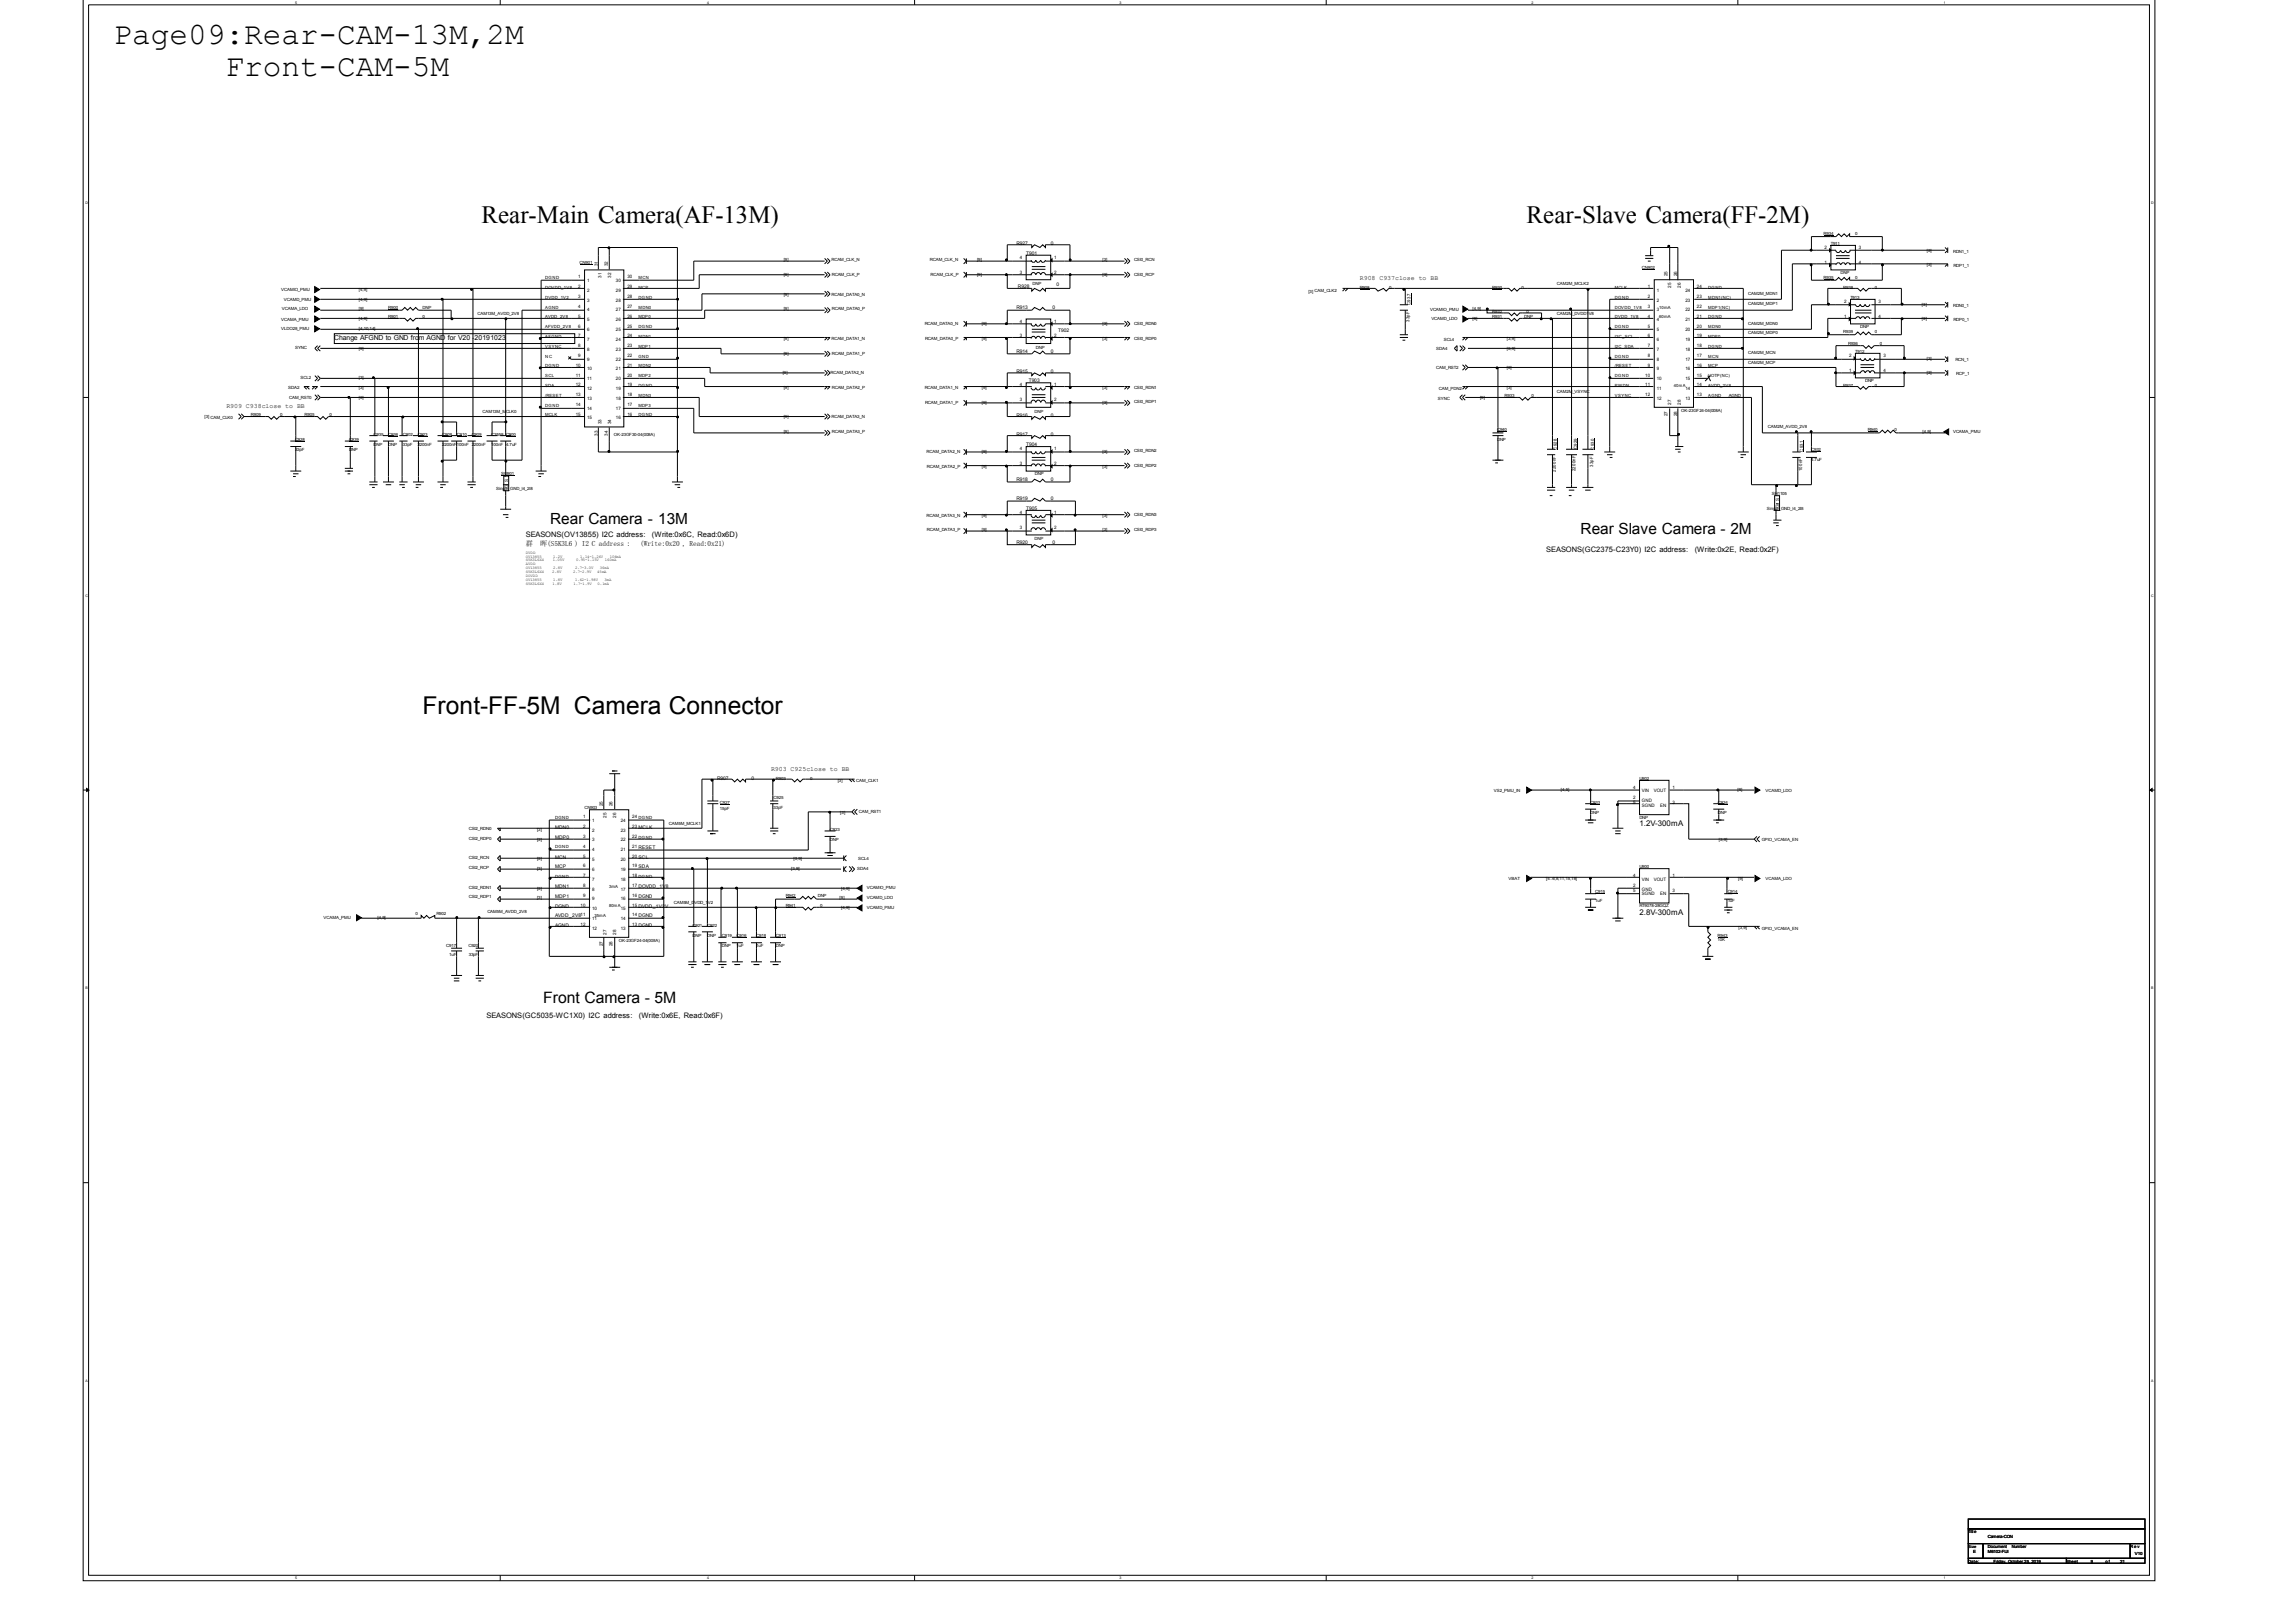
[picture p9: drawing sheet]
<svg xmlns="http://www.w3.org/2000/svg" width="297mm" height="210mm" viewBox="0 0 297 210" stroke-linecap="round" stroke-linejoin="round" font-family="sans-serif">
<defs><g id="words">
<g font-size="4">
<text x="14.7" y="5.8">Page09:Rear-CAM-13M,2M</text>
<text x="29.2" y="9.8">Front-CAM-5M</text>
</g>
<g font-size="3.2">
<text x="62.3" y="28.9">Rear-Main Camera(AF-13M)</text>
<text x="197.6" y="28.9">Rear-Slave Camera(FF-2M)</text>
<text x="54.7" y="92.4">Front-FF-5M Camera Connector</text>
</g>
<g font-size="2">
<text x="71.2" y="67.9">Rear Camera - 13M</text>
<text x="204.5" y="69.1">Rear Slave Camera - 2M</text>
<text x="70.3" y="129.8">Front Camera - 5M</text>
</g>
<g font-size="1">
<text x="68" y="69.5">SEASONS(OV13855) I2C address:</text>
<text x="84.4" y="69.5">(Write:0x6C, Read:0x6D)</text>
<text x="200.1" y="71.4">SEASONS(GC2375-C23Y0) I2C address:</text>
<text x="219.3" y="71.4">(Write:0x2E, Read:0x2F)</text>
<text x="212.2" y="106.9">1.2V-300mA</text>
<text x="212.2" y="118.4">2.8V-300mA</text>
<text x="62.9" y="131.7">SEASONS(GC5035-WC1X0) I2C address:</text>
<text x="82.7" y="131.7">(Write:0x6E, Read:0x6F)</text>
</g>
<g font-size=".9">
<text x="43.3" y="44">Change AFGND to GND from AGND for V20 -20191023</text>
<text x="68" y="70.7">群</text>
<text x="69.9" y="70.7">晖(S5K3L6 ) I2 C address :</text>
<text x="82.8" y="70.7">(Write:0x20 , Read:0x21)</text>
</g>
<g font-size=".8">
<text x="176" y="36.3">R908 C937close to BB</text>
<text x="29.3" y="52.8">R909 C938close to BB</text>
<text x="99.8" y="99.8">R903 C925close to BB</text>
</g>
<g font-size=".6">
<text x="75" y="34.2">CN901</text>
<text x="77.4" y="34.5" transform="rotate(-90 77.4 34.5)">31</text>
<text x="77.8" y="35.9" transform="rotate(-90 77.8 35.9)">31</text>
<text x="78.6" y="34.5" transform="rotate(-90 78.6 34.5)">32</text>
<text x="79.1" y="35.9" transform="rotate(-90 79.1 35.9)">32</text>
<text x="101.4" y="33.8">[9]</text>
<text x="101.4" y="35.7">[9]</text>
<text x="107.6" y="33.8">RCAM_CLK_N</text>
<text x="107.6" y="35.7">RCAM_CLK_P</text>
<text x="120.3" y="33.8">RCAM_CLK_N</text>
<text x="120.4" y="35.7">RCAM_CLK_P</text>
<text x="126.4" y="35.7">[9]</text>
<text x="126.4" y="33.8">[9]</text>
<text x="131.5" y="31.7">R927</text>
<text x="132" y="35.4">3</text>
<text x="132" y="33.5">4</text>
<text x="132.8" y="33">T901</text>
<text x="136" y="31.7">0</text>
<text x="136.4" y="33.5">1</text>
<text x="136.4" y="35.4">2</text>
<text x="142.7" y="33.8">[3]</text>
<text x="142.7" y="35.7">[3]</text>
<text x="146.8" y="33.8">CSI0_RCN</text>
<text x="146.8" y="35.7">CSI0_RCP</text>
<text x="212.5" y="34.8">CN902</text>
<text x="215.8" y="35.7" transform="rotate(-90 215.8 35.7)">25</text>
<text x="217.1" y="35.7" transform="rotate(-90 217.1 35.7)">26</text>
<text x="236" y="30.4">R934</text>
<text x="236.1" y="34.1">1</text>
<text x="236.1" y="32.2">2</text>
<text x="236.9" y="31.7">T911</text>
<text x="238.2" y="35.5">DNP</text>
<text x="240.1" y="30.4">0</text>
<text x="240.6" y="32.2">3</text>
<text x="240.6" y="34.1">4</text>
<text x="249.4" y="32.6">[3]</text>
<text x="249.4" y="34.5">[3]</text>
<text x="252.7" y="32.7">RDN1_1</text>
<text x="252.8" y="34.6">RDP1_1</text>
<text x="36.4" y="41.5">VCAMA_PMU</text>
<text x="36.4" y="37.6">VCAMIO_PMU</text>
<text x="36.5" y="40.1">VCAMA_LDO</text>
<text x="36.7" y="38.9">VCAMD_PMU</text>
<text x="46.4" y="41.4">[4,9]</text>
<text x="46.4" y="37.6">[4,9]</text>
<text x="46.4" y="38.9">[4,9]</text>
<text x="46.4" y="40.2">[9]</text>
<text x="50.2" y="39.9">R900</text>
<text x="50.2" y="41.2">R901</text>
<text x="54.7" y="39.9">DNP</text>
<text x="54.7" y="41.2">0</text>
<text x="61.8" y="40.7">CAM13M_AVDD_2V8</text>
<text x="70.6" y="41.2">AVDD_2V8</text>
<text x="70.6" y="37.4">DOVDD_1V8</text>
<text x="70.6" y="38.7">DVDD_1V2</text>
<text x="70.6" y="36.1">DGND</text>
<text x="70.6" y="39.9">AGND</text>
<text x="74.8" y="36">1</text>
<text x="74.8" y="37.3">2</text>
<text x="74.8" y="38.6">3</text>
<text x="74.8" y="39.8">4</text>
<text x="74.8" y="41.1">5</text>
<text x="76" y="36.5">1</text>
<text x="76" y="37.8">2</text>
<text x="76" y="39">3</text>
<text x="76" y="40.3">4</text>
<text x="76" y="41.6">5</text>
<text x="79.7" y="41.6">26</text>
<text x="79.7" y="40.3">27</text>
<text x="79.7" y="39">28</text>
<text x="79.7" y="37.8">29</text>
<text x="79.7" y="36.5">30</text>
<text x="81.2" y="41.1">26</text>
<text x="81.2" y="39.8">27</text>
<text x="81.2" y="38.6">28</text>
<text x="81.2" y="37.3">29</text>
<text x="81.2" y="36">30</text>
<text x="82.6" y="38.7">DGND</text>
<text x="82.6" y="37.4">MCP</text>
<text x="82.6" y="36.1">MCN</text>
<text x="82.6" y="41.2">MDP0</text>
<text x="82.6" y="39.9">MDN0</text>
<text x="101.4" y="38.3">[9]</text>
<text x="101.4" y="40.2">[9]</text>
<text x="107.6" y="38.3">RCAM_DATA0_N</text>
<text x="107.6" y="40.2">RCAM_DATA0_P</text>
<text x="131.5" y="40">R913</text>
<text x="131.7" y="37.3">R928</text>
<text x="132" y="41.7">4</text>
<text x="133.6" y="36.9">DNP</text>
<text x="136.2" y="40">0</text>
<text x="136.4" y="41.7">1</text>
<text x="136.7" y="37">0</text>
<text x="169.3" y="38">[3]</text>
<text x="170.1" y="37.7">CAM_CLK2</text>
<text x="176" y="37.4">R908</text>
<text x="179.8" y="37.4">0</text>
<text x="182.4" y="41.7" transform="rotate(-90 182.4 41.7)">33pF</text>
<text x="182.5" y="39.5" transform="rotate(-90 182.5 39.5)">C937</text>
<text x="185.1" y="40.3">VCAMIO_PMU</text>
<text x="185.2" y="41.4">VCAMD_LDO</text>
<text x="190.6" y="41.4">[9]</text>
<text x="190.6" y="40.2">[4,9]</text>
<text x="193.1" y="40.6">R932</text>
<text x="193.1" y="41.2">R931</text>
<text x="193.1" y="37.4">R930</text>
<text x="196.9" y="37.4">0</text>
<text x="197.3" y="41.2">DNP</text>
<text x="197.6" y="40.6">0</text>
<text x="201.5" y="36.9">CAM2M_MCLK2</text>
<text x="201.5" y="40.7">CAM2M_DVDD1V8</text>
<text x="209" y="38.7">DGND</text>
<text x="209" y="39.9">DOVDD_1V8</text>
<text x="209" y="41.2">DVDD_1V8</text>
<text x="209" y="37.4">MCLK</text>
<text x="213.3" y="37.3">1</text>
<text x="213.3" y="38.6">2</text>
<text x="213.3" y="39.8">3</text>
<text x="213.3" y="41.1">4</text>
<text x="214.4" y="37.8">1</text>
<text x="214.4" y="39">2</text>
<text x="214.4" y="40.3">3</text>
<text x="214.4" y="41.6">4</text>
<text x="214.7" y="39.9">10mA</text>
<text x="214.7" y="41.2">60mA</text>
<text x="216.3" y="37.2" transform="rotate(-90 216.3 37.2)">25</text>
<text x="217.5" y="37.2" transform="rotate(-90 217.5 37.2)">26</text>
<text x="218.1" y="41.6">21</text>
<text x="218.1" y="40.3">22</text>
<text x="218.1" y="39">23</text>
<text x="218.1" y="37.8">24</text>
<text x="219.6" y="41.1">21</text>
<text x="219.6" y="39.8">22</text>
<text x="219.6" y="38.6">23</text>
<text x="219.6" y="37.3">24</text>
<text x="221.1" y="37.4">DGND</text>
<text x="221.1" y="41.2">DGND</text>
<text x="221.1" y="38.7">MDN1(NC)</text>
<text x="221.1" y="39.9">MDP1(NC)</text>
<text x="226.3" y="39.5">CAM2M_MDP1</text>
<text x="226.3" y="38.2">CAM2M_MDN1</text>
<text x="226.3" y="42">CAM2M_MDN0</text>
<text x="236" y="36.1">R935</text>
<text x="238.5" y="37.4">R938</text>
<text x="238.7" y="41.1">1</text>
<text x="238.7" y="39.2">2</text>
<text x="239.5" y="38.7">T913</text>
<text x="240.1" y="36.1">0</text>
<text x="242.6" y="37.4">0</text>
<text x="243.1" y="39.2">3</text>
<text x="243.1" y="41.1">4</text>
<text x="248.7" y="41.4">[3]</text>
<text x="248.7" y="39.5">[3]</text>
<text x="252.7" y="39.7">RDN0_1</text>
<text x="252.8" y="41.6">RDP0_1</text>
<text x="36.4" y="42.7">VLDO28_PMU</text>
<text x="38.2" y="45.1">SYNC</text>
<text x="46.4" y="45.3">[9]</text>
<text x="46.4" y="42.7">[4,10,14]</text>
<text x="70.6" y="47.5">DGND</text>
<text x="70.6" y="45">VSYNC</text>
<text x="70.6" y="42.5">AFVDD_2V8</text>
<text x="70.6" y="43.7">AFGND</text>
<text x="70.6" y="46.3">N C</text>
<text x="74.5" y="47.5">10</text>
<text x="74.8" y="44.9">8</text>
<text x="74.8" y="43.6">7</text>
<text x="74.8" y="46.2">9</text>
<text x="74.8" y="42.4">6</text>
<text x="76" y="45.4">8</text>
<text x="76" y="44.1">7</text>
<text x="76" y="46.7">9</text>
<text x="76" y="47.9">10</text>
<text x="76" y="42.8">6</text>
<text x="79.7" y="47.9">21</text>
<text x="79.7" y="46.7">22</text>
<text x="79.7" y="45.4">23</text>
<text x="79.7" y="44.1">24</text>
<text x="79.7" y="42.8">25</text>
<text x="81.2" y="47.5">21</text>
<text x="81.2" y="46.2">22</text>
<text x="81.2" y="44.9">23</text>
<text x="81.2" y="43.6">24</text>
<text x="81.2" y="42.4">25</text>
<text x="82.6" y="42.5">DGND</text>
<text x="82.6" y="47.5">MDN2</text>
<text x="82.6" y="46.3">GND</text>
<text x="82.6" y="45">MDP1</text>
<text x="82.6" y="43.7">MDN1</text>
<text x="101.4" y="44">[9]</text>
<text x="101.4" y="45.9">[9]</text>
<text x="107.6" y="44">RCAM_DATA1_N</text>
<text x="107.6" y="45.9">RCAM_DATA1_P</text>
<text x="119.7" y="42.1">RCAM_DATA0_N</text>
<text x="119.7" y="44">RCAM_DATA0_P</text>
<text x="127.1" y="42.1">[9]</text>
<text x="127.1" y="44">[9]</text>
<text x="131.5" y="45.7">R914</text>
<text x="132" y="43.6">3</text>
<text x="134.1" y="45.2">DNP</text>
<text x="136" y="45.7">0</text>
<text x="136.4" y="43.6">2</text>
<text x="136.9" y="43">T902</text>
<text x="142.7" y="42.1">[3]</text>
<text x="142.7" y="44">[3]</text>
<text x="146.8" y="42">CSI0_RDN0</text>
<text x="146.8" y="43.9">CSI0_RDP0</text>
<text x="185.9" y="47.8">CAM_RST2</text>
<text x="185.9" y="45.3">SDA4</text>
<text x="186.8" y="44.1">SCL4</text>
<text x="195" y="45.3">[3,9]</text>
<text x="195" y="44">[3,9]</text>
<text x="195" y="47.8">[3]</text>
<text x="209" y="46.3">DGND</text>
<text x="209" y="42.5">DGND</text>
<text x="209" y="47.5">/RESET</text>
<text x="209" y="45">I2C_SDA</text>
<text x="209" y="43.7">I2C_SCL</text>
<text x="213.3" y="42.4">5</text>
<text x="213.3" y="46.2">8</text>
<text x="213.3" y="44.9">7</text>
<text x="213.3" y="47.5">9</text>
<text x="213.3" y="43.6">6</text>
<text x="214.4" y="42.8">5</text>
<text x="214.4" y="46.7">8</text>
<text x="214.4" y="45.4">7</text>
<text x="214.4" y="47.9">9</text>
<text x="214.4" y="44.1">6</text>
<text x="218.1" y="47.9">16</text>
<text x="218.1" y="46.7">17</text>
<text x="218.1" y="45.4">18</text>
<text x="218.1" y="44.1">19</text>
<text x="218.1" y="42.8">20</text>
<text x="219.6" y="47.5">16</text>
<text x="219.6" y="46.2">17</text>
<text x="219.6" y="44.9">18</text>
<text x="219.6" y="43.6">19</text>
<text x="219.6" y="42.4">20</text>
<text x="221.1" y="43.7">MDP0</text>
<text x="221.1" y="42.5">MDN0</text>
<text x="221.1" y="47.5">MCP</text>
<text x="221.1" y="46.3">MCN</text>
<text x="221.1" y="45">DGND</text>
<text x="226.3" y="43.3">CAM2M_MDP0</text>
<text x="226.3" y="45.8">CAM2M_MCN</text>
<text x="226.3" y="47.1">CAM2M_MCP</text>
<text x="238.5" y="43.1">R939</text>
<text x="239.2" y="44.7">R936</text>
<text x="239.3" y="46.2">2</text>
<text x="240.1" y="45.6">T912</text>
<text x="240.7" y="42.5">DNP</text>
<text x="242.6" y="43.1">0</text>
<text x="243.3" y="44.7">0</text>
<text x="243.7" y="46.2">3</text>
<text x="249.4" y="46.5">[3]</text>
<text x="253" y="46.7">RCN_1</text>
<text x="32.5" y="53.9">R909</text>
<text x="36.3" y="53.9">0</text>
<text x="37.3" y="50.3">SDA2</text>
<text x="37.4" y="51.7">CAM_RST0</text>
<text x="38.9" y="49.1">SCL2</text>
<text x="39.4" y="53.9">R905</text>
<text x="42.6" y="53.9">0</text>
<text x="46.4" y="49.1">[3]</text>
<text x="46.4" y="50.3">[3]</text>
<text x="46.4" y="51.6">[3]</text>
<text x="62.4" y="53.4">CAM13M_MCLK0</text>
<text x="70.6" y="52.6">DGND</text>
<text x="70.6" y="53.9">MCLK</text>
<text x="70.6" y="51.4">/RESET</text>
<text x="70.6" y="50.1">SDA</text>
<text x="70.6" y="48.8">SCL</text>
<text x="74.5" y="50">12</text>
<text x="74.5" y="52.5">14</text>
<text x="74.5" y="51.3">13</text>
<text x="74.5" y="53.8">15</text>
<text x="74.5" y="48.7">11</text>
<text x="76" y="50.5">12</text>
<text x="76" y="53">14</text>
<text x="76" y="51.7">13</text>
<text x="76" y="49.2">11</text>
<text x="79.7" y="53">17</text>
<text x="79.7" y="51.7">18</text>
<text x="79.7" y="50.5">19</text>
<text x="79.7" y="49.2">20</text>
<text x="81.2" y="53.8">16</text>
<text x="81.2" y="52.5">17</text>
<text x="81.2" y="51.3">18</text>
<text x="81.2" y="50">19</text>
<text x="81.2" y="48.7">20</text>
<text x="82.6" y="53.9">DGND</text>
<text x="82.6" y="50.1">DGND</text>
<text x="82.6" y="52.6">MDP3</text>
<text x="82.6" y="51.4">MDN3</text>
<text x="82.6" y="48.8">MDP2</text>
<text x="101.3" y="48.4">[9]</text>
<text x="101.4" y="50.3">[9]</text>
<text x="107.5" y="48.4">RCAM_DATA2_N</text>
<text x="107.6" y="50.3">RCAM_DATA2_P</text>
<text x="119.7" y="50.3">RCAM_DATA1_N</text>
<text x="119.7" y="52.2">RCAM_DATA1_P</text>
<text x="127.1" y="50.3">[9]</text>
<text x="127.1" y="52.2">[9]</text>
<text x="131.5" y="53.9">R916</text>
<text x="131.5" y="48.2">R915</text>
<text x="132" y="51.9">3</text>
<text x="132" y="50">4</text>
<text x="133.1" y="49.5">T903</text>
<text x="133.9" y="53.5">DNP</text>
<text x="136" y="53.9">0</text>
<text x="136" y="48.2">0</text>
<text x="136.4" y="50">1</text>
<text x="136.4" y="51.9">2</text>
<text x="142.7" y="50.3">[3]</text>
<text x="142.7" y="52.2">[3]</text>
<text x="146.8" y="50.3">CSI0_RDN1</text>
<text x="146.8" y="52.2">CSI0_RDP1</text>
<text x="186.1" y="51.7">SYNC</text>
<text x="186.2" y="50.4">CAM_PDN2</text>
<text x="191.5" y="51.6">[9]</text>
<text x="194.7" y="51.4">R933</text>
<text x="195" y="50.3">[3]</text>
<text x="198.2" y="51.4">0</text>
<text x="201.5" y="50.9">CAM2M_VSYNC</text>
<text x="209" y="48.8">DGND</text>
<text x="209" y="50.1">PWDN</text>
<text x="209" y="51.4">VSYNC</text>
<text x="212.9" y="51.3">12</text>
<text x="212.9" y="48.7">10</text>
<text x="212.9" y="50">11</text>
<text x="214.4" y="51.7">12</text>
<text x="214.4" y="49.2">10</text>
<text x="214.4" y="50.5">11</text>
<text x="215.8" y="53.8" transform="rotate(-90 215.8 53.8)">27</text>
<text x="216.3" y="52.4" transform="rotate(-90 216.3 52.4)">27</text>
<text x="216.6" y="50.1">40mA</text>
<text x="217.1" y="53.8" transform="rotate(-90 217.1 53.8)">28</text>
<text x="217.5" y="52.4" transform="rotate(-90 217.5 52.4)">28</text>
<text x="217.6" y="53.3">OK-23GF24-04(008A)</text>
<text x="218.1" y="50.5">14</text>
<text x="218.1" y="51.7">13</text>
<text x="218.1" y="49.2">15</text>
<text x="219.6" y="50">14</text>
<text x="219.6" y="51.3">13</text>
<text x="219.6" y="48.7">15</text>
<text x="221.1" y="48.8">VOTP(NC)</text>
<text x="221.1" y="51.4">AGND</text>
<text x="221.1" y="50.1">AVDD_2V8</text>
<text x="223.7" y="51.3">AGND</text>
<text x="238.5" y="50.1">R937</text>
<text x="239.3" y="48.1">1</text>
<text x="241.4" y="49.4">DNP</text>
<text x="242.6" y="50.1">0</text>
<text x="243.7" y="48.1">4</text>
<text x="249.4" y="48.4">[3]</text>
<text x="253.1" y="48.6">RCP_1</text>
<text x="26.5" y="54.1">[3] CAM_CLK0</text>
<text x="38.2" y="57.1">C938</text>
<text x="38.2" y="58.3">33pF</text>
<text x="45.2" y="57.1">C939</text>
<text x="45.2" y="58.3">DNP</text>
<text x="48.3" y="56.4">C935</text>
<text x="48.3" y="57.7">DNP</text>
<text x="50.2" y="56.4">C936</text>
<text x="50.2" y="57.7">DNP</text>
<text x="52.1" y="57.7">33pF</text>
<text x="52.1" y="56.4">C902</text>
<text x="54.1" y="56.4">C903</text>
<text x="54.1" y="57.7">2200nF</text>
<text x="57.2" y="56.4">C908</text>
<text x="57.2" y="57.7">2200nF100nF 2200nF</text>
<text x="59.1" y="56.4">C910</text>
<text x="61" y="56.4">C909</text>
<text x="63.6" y="57.7">100nF 4.7uF</text>
<text x="63.6" y="56.4">C3558 C900</text>
<text x="76" y="54.3">15</text>
<text x="77.4" y="56.4" transform="rotate(-90 77.4 56.4)">33</text>
<text x="77.8" y="54.9" transform="rotate(-90 77.8 54.9)">33</text>
<text x="78.6" y="56.4" transform="rotate(-90 78.6 56.4)">34</text>
<text x="79.1" y="54.9" transform="rotate(-90 79.1 54.9)">34</text>
<text x="79.5" y="56.4">OK-23GF30-04(008A)</text>
<text x="79.7" y="54.3">16</text>
<text x="101.4" y="54.1">[9]</text>
<text x="101.4" y="56">[9]</text>
<text x="107.6" y="54.1">RCAM_DATA3_N</text>
<text x="107.6" y="56">RCAM_DATA3_P</text>
<text x="119.9" y="58.6">RCAM_DATA2_N</text>
<text x="127.1" y="58.6">[9]</text>
<text x="131.5" y="56.5">R917</text>
<text x="132" y="58.3">4</text>
<text x="132.8" y="57.7">T904</text>
<text x="136" y="56.5">0</text>
<text x="136.4" y="58.3">1</text>
<text x="142.7" y="58.6">[3]</text>
<text x="146.8" y="58.5">CSI0_RDN2</text>
<text x="193.7" y="55.8">C940</text>
<text x="193.7" y="57.1">DNP</text>
<text x="201.5" y="58.2" transform="rotate(-90 201.5 58.2)">C928</text>
<text x="204.1" y="58.1" transform="rotate(-90 204.1 58.1)">C929</text>
<text x="206.3" y="58.2" transform="rotate(-90 206.3 58.2)">C930</text>
<text x="228.8" y="55.3">CAM2M_AVDD_2V8</text>
<text x="233.4" y="58.4" transform="rotate(-90 233.4 58.4)">C931</text>
<text x="234.4" y="58.3">C932</text>
<text x="234.4" y="59.6">4.7uF</text>
<text x="241.7" y="55.8">R940</text>
<text x="245.2" y="55.8">0</text>
<text x="248.8" y="56">[4,9]</text>
<text x="252.7" y="56">VCAMA_PMU</text>
<text x="64.2" y="63.4">Single_GND_l4_2l8</text>
<text x="64.8" y="61.5">SG901</text>
<text x="65.8" y="63.2" transform="rotate(-90 65.8 63.2)">G S</text>
<text x="120" y="60.5">RCAM_DATA2_P</text>
<text x="127.1" y="60.5">[9]</text>
<text x="131.5" y="62.2">R918</text>
<text x="131.5" y="64.7">R919</text>
<text x="132" y="60.2">3</text>
<text x="132.8" y="66">T905</text>
<text x="133.9" y="61.5">DNP</text>
<text x="136" y="62.2">0</text>
<text x="136" y="64.7">0</text>
<text x="136.4" y="60.2">2</text>
<text x="142.7" y="60.5">[3]</text>
<text x="146.8" y="60.5">CSI0_RDP2</text>
<text x="201.4" y="61" transform="rotate(-90 201.4 61)">2200nF</text>
<text x="203.9" y="61" transform="rotate(-90 203.9 61)">2200nF</text>
<text x="206.2" y="60.4" transform="rotate(-90 206.2 60.4)">33pF</text>
<text x="228.7" y="66">Single_GND_l4_2l8</text>
<text x="229.3" y="64.1">SH1105</text>
<text x="230.2" y="65.7" transform="rotate(-90 230.2 65.7)">G S</text>
<text x="233.2" y="61" transform="rotate(-90 233.2 61)">100nF</text>
<text x="119.9" y="66.8">RCAM_DATA3_N</text>
<text x="120" y="68.7">RCAM_DATA3_P</text>
<text x="127.1" y="68.7">[9]</text>
<text x="127.1" y="66.8">[9]</text>
<text x="131.5" y="70.4">R920</text>
<text x="132" y="68.4">3</text>
<text x="132" y="66.5">4</text>
<text x="133.9" y="69.9">DNP</text>
<text x="136.2" y="70.4">0</text>
<text x="136.4" y="66.5">1</text>
<text x="136.4" y="68.4">2</text>
<text x="142.7" y="66.8">[3]</text>
<text x="142.7" y="68.7">[3]</text>
<text x="146.8" y="66.8">CSI0_RDN3</text>
<text x="146.8" y="68.7">CSI0_RDP3</text>
<text x="92.8" y="100.9">R907</text>
<text x="97.2" y="100.9">0</text>
<text x="100.4" y="100.9">R903</text>
<text x="104.8" y="100.9">0</text>
<text x="108.4" y="101.1">[3]</text>
<text x="110.8" y="101.2">CAM_CLK1</text>
<text x="212.2" y="100.9">U902</text>
<text x="60.7" y="107.4">CSI2_RDN0</text>
<text x="69.5" y="107.5">[3]</text>
<text x="71.8" y="107.3">MDN0</text>
<text x="71.8" y="106">DGND</text>
<text x="75.5" y="105.9">1</text>
<text x="75.5" y="107.1">2</text>
<text x="75.6" y="104.7">CN903</text>
<text x="76.6" y="106.3">1</text>
<text x="76.6" y="107.6">2</text>
<text x="78" y="104.3" transform="rotate(-90 78 104.3)">25</text>
<text x="78.5" y="105.8" transform="rotate(-90 78.5 105.8)">25</text>
<text x="79.3" y="104.3" transform="rotate(-90 79.3 104.3)">26</text>
<text x="79.7" y="105.8" transform="rotate(-90 79.7 105.8)">26</text>
<text x="80.3" y="107.6">23</text>
<text x="80.3" y="106.3">24</text>
<text x="81.8" y="107.1">23 MCLK</text>
<text x="81.8" y="105.9">24 DGND</text>
<text x="86.6" y="106.8">CAM5M_MCLK1</text>
<text x="93.2" y="104.1">C927</text>
<text x="93.2" y="104.8">15pF</text>
<text x="100.1" y="103.4">C925</text>
<text x="100.1" y="104.7">33pF</text>
<text x="107.4" y="107.6">C923</text>
<text x="108.7" y="105.3">[3]</text>
<text x="111.2" y="105.2">CAM_RST1</text>
<text x="193.3" y="102.5">VS2_PMU_IN</text>
<text x="202" y="102.4">[4,5]</text>
<text x="205.8" y="104.1">C933</text>
<text x="205.8" y="105.3">DNP</text>
<text x="211.4" y="103.3">2</text>
<text x="211.4" y="102.1">4</text>
<text x="211.4" y="104">5</text>
<text x="212.2" y="106">DNP</text>
<text x="212.5" y="103.8">GND</text>
<text x="212.5" y="102.5">VIN</text>
<text x="212.5" y="104.4">SGND</text>
<text x="214" y="102.5">VOUT</text>
<text x="214.9" y="104.4">EN</text>
<text x="216.4" y="104">3</text>
<text x="216.4" y="102.1">1</text>
<text x="222.3" y="104.1">C934</text>
<text x="222.3" y="105.3">DNP</text>
<text x="224.9" y="102.4">[9]</text>
<text x="228.5" y="102.5">VCAMD_LDO</text>
<text x="60.7" y="108.6">CSI2_RDP0</text>
<text x="60.7" y="111.2">CSI2_RCN</text>
<text x="60.7" y="112.4">CSI2_RCP</text>
<text x="69.5" y="108.8">[3]</text>
<text x="69.5" y="111.3">[3]</text>
<text x="69.5" y="112.6">[3]</text>
<text x="71.8" y="111.1">MCN</text>
<text x="71.8" y="112.4">MCP</text>
<text x="71.8" y="108.5">MDP0</text>
<text x="71.8" y="109.8">DGND</text>
<text x="71.8" y="113.6">DGND</text>
<text x="75.5" y="108.4">3</text>
<text x="75.5" y="109.7">4</text>
<text x="75.5" y="111">5</text>
<text x="75.5" y="113.5">7</text>
<text x="75.5" y="112.2">6</text>
<text x="76.6" y="108.9">3</text>
<text x="76.6" y="110.2">4</text>
<text x="76.6" y="111.4">5</text>
<text x="76.6" y="114">7</text>
<text x="76.6" y="112.7">6</text>
<text x="80.3" y="114">18</text>
<text x="80.3" y="112.7">19</text>
<text x="80.3" y="111.4">20</text>
<text x="80.3" y="110.2">21</text>
<text x="80.3" y="108.9">22</text>
<text x="81.8" y="113.5">18 DGND</text>
<text x="81.8" y="112.2">19 SDA</text>
<text x="81.8" y="111">20 SCL</text>
<text x="81.8" y="109.7">21 RESET</text>
<text x="81.8" y="108.4">22 DGND</text>
<text x="102.4" y="112.6">[3,9]</text>
<text x="102.7" y="111.3">[3,9]</text>
<text x="107.4" y="108.8">DNP</text>
<text x="110.9" y="112.5">SDA4</text>
<text x="111.1" y="111.3">SCL4</text>
<text x="195.2" y="113.9">VBAT</text>
<text x="200.1" y="113.8">[4..6,8,11,15,18]</text>
<text x="211.4" y="113.5">4</text>
<text x="212.2" y="112.3">U900</text>
<text x="212.5" y="114">VIN</text>
<text x="214" y="114">VOUT</text>
<text x="216.4" y="113.5">1</text>
<text x="222.4" y="108.8">[3,9]</text>
<text x="224.9" y="113.8">[9]</text>
<text x="228" y="108.8">GPIO_VCAMA_EN</text>
<text x="228.5" y="113.9">VCAMA_LDO</text>
<text x="41.9" y="118.9">VCAMA_PMU</text>
<text x="48.8" y="118.9">[4,9]</text>
<text x="53.8" y="118.4">0</text>
<text x="56.5" y="118.4">R902</text>
<text x="60.7" y="116.2">CSI2_RDP1</text>
<text x="60.7" y="115">CSI2_RDN1</text>
<text x="63.1" y="118.2">CAM5M_AVDD_2V8</text>
<text x="69.5" y="116.4">[3]</text>
<text x="69.5" y="115.1">[3]</text>
<text x="71.8" y="120">AGND</text>
<text x="71.8" y="117.4">DGND</text>
<text x="71.8" y="114.9">MDN1</text>
<text x="71.8" y="116.2">MDP1</text>
<text x="71.8" y="118.7">AVDD_2V811</text>
<text x="75.1" y="119.8">12</text>
<text x="75.1" y="117.3">10</text>
<text x="75.5" y="114.8">8</text>
<text x="75.5" y="116">9</text>
<text x="76.6" y="115.2">8</text>
<text x="76.6" y="116.5">9</text>
<text x="76.6" y="117.8">10</text>
<text x="76.6" y="119">11</text>
<text x="76.9" y="118.7">35mA</text>
<text x="78.8" y="117.4">80mA</text>
<text x="78.8" y="114.9">3mA</text>
<text x="80.3" y="119">14</text>
<text x="80.3" y="116.5">16</text>
<text x="80.3" y="117.8">15</text>
<text x="80.3" y="115.2">17</text>
<text x="81.8" y="118.6">14 DGND</text>
<text x="81.8" y="119.8">13 DGND</text>
<text x="81.8" y="116">16 DGND</text>
<text x="81.8" y="117.3">15 DVDD_1V2V</text>
<text x="81.8" y="114.8">17 DOVDD_1V8</text>
<text x="87.2" y="116.9">CAM5M_DVDD_1V2</text>
<text x="89.6" y="119.9">C921</text>
<text x="91.5" y="119.9">C922</text>
<text x="101.7" y="117.4">R941</text>
<text x="101.7" y="116.1">R942</text>
<text x="105.8" y="116.1">DNP</text>
<text x="106.1" y="117.4">0</text>
<text x="108.7" y="116.4">[9]</text>
<text x="108.9" y="117.6">[4,9]</text>
<text x="108.9" y="115.1">[4,9]</text>
<text x="112.2" y="117.6">VCAMD_PMU</text>
<text x="112.2" y="116.3">VCAMD_LDO</text>
<text x="112.2" y="115.1">VCAMIO_PMU</text>
<text x="206.4" y="115.5">C915</text>
<text x="206.4" y="116.8">1uF</text>
<text x="211.4" y="114.8">2</text>
<text x="211.4" y="115.4">5</text>
<text x="212.2" y="117.4">RT9078-28GQZ</text>
<text x="212.5" y="115.2">GND</text>
<text x="212.5" y="115.9">SGND</text>
<text x="214.9" y="115.9">EN</text>
<text x="216.4" y="115.4">3</text>
<text x="223.6" y="115.5">C914</text>
<text x="223.6" y="116.8">1uF</text>
<text x="57.7" y="122.5">C917</text>
<text x="58.1" y="123.7">1uF</text>
<text x="60.6" y="122.5">C920</text>
<text x="60.7" y="123.7">33pF</text>
<text x="76.6" y="120.3">12</text>
<text x="78" y="122.4" transform="rotate(-90 78 122.4)">27</text>
<text x="78.5" y="120.9" transform="rotate(-90 78.5 120.9)">27</text>
<text x="79.3" y="122.4" transform="rotate(-90 79.3 122.4)">28</text>
<text x="79.7" y="120.9" transform="rotate(-90 79.7 120.9)">28</text>
<text x="80.1" y="121.8">OK-23GF24-04(008A)</text>
<text x="80.3" y="120.3">13</text>
<text x="89.6" y="121.2">DNP</text>
<text x="91.5" y="121.2">DNP</text>
<text x="93.4" y="122.5">DNP</text>
<text x="93.4" y="121.2">C919</text>
<text x="95.3" y="121.2">C916</text>
<text x="95.3" y="122.5">1uF</text>
<text x="97.9" y="121.2">C918</text>
<text x="97.9" y="122.5">1uF</text>
<text x="100.4" y="121.2">C913</text>
<text x="100.4" y="122.5">DNP</text>
<text x="222.3" y="121.2">R943</text>
<text x="222.3" y="121.8">10K</text>
<text x="225" y="120.2">[3,9]</text>
<text x="228" y="120.3">GPIO_VCAMA_EN</text>
<text x="254.7" y="198.4">Title</text>
<text x="254.7" y="202.2">Date:</text>
<text x="255.3" y="200.9">E</text>
<text x="257.2" y="200.9">M6102-FIJI</text>
<text x="257.2" y="199">Camera-CON</text>
<text x="257.3" y="200.3">Document</text>
<text x="258" y="202.2">Friday, October 25, 2019</text>
<text x="260.3" y="200.3">Number</text>
<text x="267.4" y="202.2">Sheet</text>
<text x="270.6" y="202.2">9</text>
<text x="272.5" y="202.2">o f</text>
<text x="274.4" y="202.2">21</text>
<text x="275.7" y="200.3">R e v</text>
<text x="276.3" y="201.2">V10</text>
</g>
<g font-size=".5">
<text x="38.2" y=".5">5</text>
<text x="91.5" y=".5">4</text>
<text x="144.9" y=".5">3</text>
<text x="198.2" y=".5">2</text>
<text x="251.5" y=".5">1</text>
<text x="11" y="26.4">D</text>
<text x="278.4" y="26.4">D</text>
<text x="68" y="71.6">DVDD</text>
<text x="11" y="77.2">C</text>
<text x="68" y="72.1">OV13855</text>
<text x="68" y="72.6">S5K3L6XX</text>
<text x="68" y="73.2">AVDD</text>
<text x="68" y="73.7">OV13855</text>
<text x="68" y="74.2">S5K3L6XX</text>
<text x="68" y="74.7">DOVDD</text>
<text x="68" y="75.2">OV13855</text>
<text x="68" y="75.7">S5K3L6XX</text>
<text x="71.5" y="74.2">2.8V</text>
<text x="71.5" y="75.7">1.8V</text>
<text x="71.5" y="72.6">1.05V</text>
<text x="71.6" y="72.1">1.2V</text>
<text x="71.6" y="73.7">2.8V</text>
<text x="71.6" y="75.2">1.8V</text>
<text x="74.2" y="74.2">2.7-2.9V</text>
<text x="74.2" y="75.7">1.7-1.9V</text>
<text x="74.4" y="73.7">2.7-3.0V</text>
<text x="74.4" y="75.2">1.62-1.98V</text>
<text x="74.5" y="72.6">0.95-1.15V</text>
<text x="75.1" y="72.1">1.14-1.26V</text>
<text x="77.3" y="74.2">45mA</text>
<text x="77.3" y="75.7">0.1mA</text>
<text x="77.6" y="73.7">36mA</text>
<text x="78.2" y="75.2">3mA</text>
<text x="78.3" y="72.6">160mA</text>
<text x="78.9" y="72.1">106mA</text>
<text x="278.4" y="77.2">C</text>
<text x="11" y="128">B</text>
<text x="278.4" y="128">B</text>
<text x="11" y="178.8">A</text>
<text x="278.4" y="178.8">A</text>
<text x="254.7" y="200.2">Size</text>
<text x="38.2" y="204.3">5</text>
<text x="91.5" y="204.3">4</text>
<text x="144.9" y="204.3">3</text>
<text x="198.2" y="204.3">2</text>
<text x="251.5" y="204.3">1</text>
</g>
</g></defs>
<g fill="none" stroke="#000" stroke-width=".13">
<path d="M10.8 -.1v204.6h268.1v-204.6M64.7 -.1v.7M118.4 -.1v.7M171.6 -.1v.7M224.9 -.1v.7M11.5 .6h266.7v203.2h-266.7zM41.5 38.7h15.8M41.5 37.3h19.7M57.3 38.7h18.4M57.3 38.7v15.9M61.2 37.3h14.5M61.2 37.3v19.1"/>
<path d="M75.6 34.9h5.1v20.3h-5.1zM75.7 36.3h-5.7v7.4M75.7 37.3h.1M78.8 32h-1.4v2.8M78.8 32h8.9v6.7M78.8 32v2.8M78.8 38h.1M78.8 37h.1M78.8 35.6h.1M80.6 38.7h7.1M87.7 38.7v3.9M106.7 38h-15.9v2.1h-10.2"/>
<path d="M106.7 35.6h-16.2v1.7h-9.9M106.7 33.8h-16.9v2.5h-9.2M106.7 39.8l.4 .3-.4 .4M106.7 37.7l.4 .3-.4 .4M106.7 35.2l.4 .4-.4 .3M106.7 33.4l.4 .4-.4 .3M107.1 39.8l.3 .3-.3 .4M107.1 37.7l.3 .3-.3 .4M107.1 35.2l.3 .4-.3 .3M107.1 33.4l.3 .4-.3 .3M124.7 33.4l.4 .4M124.7 35.2l.4 .4"/>
<path d="M125.1 33.8h5.3M125.1 35.6h5.3M125.1 33.8v.3M125.1 33.4v.4M125.1 33.8l-.4 .3M125.1 35.6v.3M125.1 35.2v.4M125.1 35.6l-.4 .3M130.4 35.6v1.7h3.1v.4l.4-.4 .7 .4 .3-.4 .4 .4v-.4h3.2v-1.7M130.4 33.8v-2.1h2.4h.7v.3l.4-.3 .7 .3 .3-.3 .4 .3v-.3h3.2v2.1M130.4 35.6h2.4M130.4 33.8h2.4"/>
<path d="M132.8 33h3.2v3.2h-3.2zM132.8 33.8h.7M132.8 35.6h.7M132.8 33.8h.1M132.8 35.6h.1M133.4 35.6a.3 .3 0 0 1 .3-.3 .3 .3 0 0 1 .3 .3M133.4 33.7l.2 .2 .2 .1 .2-.3M133.5 34.5h1.8M133.5 33.8h.1M133.5 34.8h1.8M133.9 34.1h.1M134.1 35.6a.3 .3 0 0 1 .3-.3 .3 .3 0 0 1 .3 .3"/>
<path d="M134.2 33.8h.1M134.6 33.8h.1M134.6 34.1h.1M134.7 33.6l-.1 .2-.3 .2-.2-.2v-.1M134.9 34.1h.1M135.3 33.8h.7M135.3 33.6l-.1 .2-.2 .2-.3-.2v-.1M136 33.8h2.5M136 35.6h2.5M136 35.6h-.7a.29 .29 0 0 0-.3-.3 .29 .29 0 0 0-.3 .3M136 33.8h.1M136 35.6h.1"/>
<path d="M138.5 33.8h7M138.5 35.6h7M145.5 33.4l.4 .4-.4 .3M145.5 35.2l.4 .4-.4 .3M145.9 33.4l.3 .4-.3 .3M145.9 35.2l.3 .4-.3 .3M173.7 37.3h.4M174.1 37.3h.3M174.1 37.3l-.4 .4M174.4 37.3h3.6l.3 .4 .7-.4 .4 .4 .3-.4h2.2M174.4 37.3l-.3 .4M181.2 39.4h1"/>
<path d="M181.9 37.3v2.1M181.9 37.3h13.4l.3 .4 .4-.4 .3 .4 .4-.4h8.8M205.5 37.3v20.8M205.5 37.3h8.5M212.9 33.1h1.1M212.9 33.4h1.1M213.3 33.8h.3M214 38.7h-5.7v3.9M214 38.7h.1M214.1 36.2h5.1v16.5h-5.1zM216.1 32h1v4.3M216.1 32h-2.5v1.1"/>
<path d="M216.1 32v4.3M217.1 39.4h.1M217.1 38h.1M217.1 37h.1M219.3 37.3h6.3v3.9M234.4 34.1v2.2h3.2l.3-.4 .4 .4 .4-.4 .3 .4 .4-.4v.4h4.2v-2.2M234.4 34.1h2.5M234.4 34.1h-2.4v6h-12.7M234.4 32.4h2.5M234.4 32.4v-1.8h3.2l.3-.3 .4 .3 .4-.3 .3 .3 .4-.3v.3h4.2v1.8M234.4 32.4h-3.9v6.3h-11.2M236.5 39.4v-2.1h2.9h1l.4 .4 .3-.4 .4 .4 .3-.4h4.3v2.1"/>
<path d="M236.5 39.4h2.9M236.5 39.4h-2.1v3.2h-15.1M236.9 34.1h.7M236.9 32.4h.7M236.9 34.1h.1M236.9 32.4h.1M236.9 31.7h3.2v3.2h-3.2zM237.6 32.4a.3 .3 0 0 0 .3 .3 .3 .3 0 0 0 .3-.3M237.6 33.4h1.8M237.6 33.1h1.8M237.9 34.1h.1M238.2 34.3l-.1-.2a.32 .32 0 0 0-.5 .2"/>
<path d="M238.2 32.4a.3 .3 0 0 0 .3 .3 .3 .3 0 0 0 .3-.3M238.3 34.1h.1M238.7 34.1h.1M238.8 34.3l-.1-.2a.32 .32 0 0 0-.5 .2M238.8 32.4a.3 .3 0 0 0 .3 .3 .3 .3 0 0 0 .3-.3M238.8 34.3a.3 .3 0 0 1 .3-.3 .3 .3 0 0 1 .3 .3M239 34.1h.1M239.4 34.1h.1M239.4 39.4h.7M239.4 39.4h.1M239.4 34.1h.7M239.4 32.4h.7"/>
<path d="M239.5 38.7h3.2v3.2h-3.2zM240.1 32.4h3.5M240.1 34.1h3.5M240.1 34.1h.1M240.1 32.4h.1M240.1 39.4a.3 .3 0 0 0 .3 .3 .3 .3 0 0 0 .3-.3M240.7 39.4a.3 .3 0 0 0 .3 .3 .3 .3 0 0 0 .3-.3M241.4 39.4a.3 .3 0 0 0 .3 .3 .3 .3 0 0 0 .3-.3M242.2 39.4h.3M242.5 39.4h3.6M242.5 39.4h.1M243.6 34.1h8.5"/>
<path d="M243.6 32.4h8.1M246.1 39.4h5.6M251.7 39.1l.4 .3M251.7 32l.4 .4M252.1 39.1v.3M252.1 39.4v.4M252.1 39.4l-.4 .4M252.1 34.1v.4M252.1 34.1l-.4 .4M252.1 32v.4M252.1 32.4v.3M252.1 32.4l-.4 .3"/>
<path d="M10.8 51.4h.7M30.9 53.5l.3 .4-.3 .3M31.2 53.5l.4 .4M31.6 53.9h3.1l.4 .3 .4-.3 .3 .3 .4-.3h2.1M31.6 53.9l-.4 .3M37.6 57.8h1.4M37.6 57.1h1.4M38.3 53.9h2.8l.4 .3 .3-.3 .4 .3 .3-.3h9.5M38.3 57.8v3.2M38.3 53.9v3.2M39.7 50h.3M39.7 50.4l-.4-.4h.4l.3 .4"/>
<path d="M40.4 50h.3M40.7 51.1l.4 .3-.4 .4M40.7 48.6l.4 .4-.4 .3M40.7 50h.4l-.4 .4M40.7 50l-.3 .4M41.1 44.7l-.4 .4 .4 .3M41.1 51.1l.4 .3M41.1 48.6l.4 .4M41.5 45.1h34.2M41.5 44.7l-.4 .4 .4 .3M41.5 40.1h10.5l.4-.3 .3 .3 .4-.3 .3 .3 .4-.3 .4 .3h4.2v1.1M41.5 42.6h12.7"/>
<path d="M41.5 49h7M41.5 50h8.8M41.5 51.4h3.8M41.5 41.2h10.9l.3 .3 .4-.3 .3 .3 .4-.3h4.6M41.5 51.4l-.4 .4M41.5 49l-.4 .3M43.3 43.2h31.1v1.2h-31.1zM44.6 57.8h1.1M44.6 57.1h1.1M45.3 51.4v5.7M45.3 57.8v2.8M45.3 51.4h30.4"/>
<path d="M47.8 57.1h1.1M47.8 56.4h1.1M48.5 49h27.2M48.5 49v7.4M48.5 57.1v5.3M49.6 57.1h1.4M49.6 56.4h1.4M50.3 50v6.4M50.3 50h25.4M50.3 57.1v5.3M51.7 57.1h1M51.7 56.4h1"/>
<path d="M52 57.1v5.3M52 53.9h23.7M52 53.9v2.5M53.4 57.1h1.5M53.4 56.4h1.5M54.2 42.6h21.5M54.2 42.6v13.8M54.2 57.1v5.3M56.6 57.1h1.4M56.6 56.4h1.4M57.3 54.6h1.8v1.8M57.3 59.5v2.9"/>
<path d="M57.3 57.1v2.4M57.3 54.6v1.8M58.4 41.2h7M58.4 57.1h1.4M58.4 56.4h1.4M59.1 57.1v2.4h-1.8M60.5 57.1h1.1M60.5 56.4h1.1M61.2 57.1v5.3M63 57.1h1.4M63 56.4h1.4M63.7 57.1v2.4h1.7"/>
<path d="M64.7 57.1h1.4M64.7 56.4h1.4M65.4 41.2v13.4M65.4 41.2h10.3M65.4 57.1v2.4M65.4 54.6h-1.7v1.8M65.4 59.5v2.2M65.4 54.6v1.8M70 47.5h5.7M70 52.8h5.7M70 47.5v5.3M70 52.8v8.2"/>
<path d="M73.6 46.1l.3 .4h1.8M73.9 46.1l-.3 .4M75.7 40.1h-8.1v19.4h-2.2M75.7 43.7h-5.7v3.8M77.4 55.3v3.2h1.4M78.8 55.3v3.2M78.8 58.5h8.9M80.6 45.1h12.7v.7h13.4M80.6 47.5h11.3v.8h14.8M80.6 42.6h7.1M80.6 50h7.1M80.6 46.5h7.1"/>
<path d="M80.6 53.9h7.1M80.6 43.7h26.5M80.6 49h10.6v1h15.9M80.6 51.4h9.9v2.5h16.2M80.6 52.8h9.2v3.2h16.9M87.7 53.9v4.6M87.7 42.6v3.9M87.7 50v3.9M87.7 46.5v3.5M87.7 58.5v3.9M106.7 40.1h-15.5v1.1h-10.6M106.7 47.9l.4 .4-.4 .3"/>
<path d="M106.7 45.4l.4 .4-.4 .3M106.7 55.7l.4 .3-.4 .4M106.7 53.5l.4 .4-.4 .3M107.1 50h.3l-.3 .4M107.1 50l-.4 .4M107.1 47.9l.3 .4-.3 .3M107.1 45.4l.3 .4-.3 .3M107.1 43.7h.3l-.3 .3M107.1 43.7l-.4 .3M107.1 55.7l.3 .3-.3 .4M107.1 53.5l.3 .4-.3 .3M124.7 59.9l.4 .3"/>
<path d="M124.7 58.1l.4 .4M124.7 50h.4M124.7 51.8l.4 .3M124.7 41.5l.4 .4M124.7 43.7h.4M125.1 58.5h5.3M125.1 41.9h5.3M125.1 43.7h5.3M125.1 50h5.3M125.1 52.1h5.3M125.1 59.9v.3M125.1 58.5v.3"/>
<path d="M125.1 58.1v.4M125.1 58.5l-.4 .3M125.1 50v.4M125.1 50l-.4 .4M125.1 52.1v.4M125.1 51.8v.3M125.1 52.1l-.4 .4M125.1 41.9v.4M125.1 41.5v.4M125.1 41.9l-.4 .4M125.1 43.7v.3M125.1 43.7l-.4 .3"/>
<path d="M130.4 41.9v-1.8h3.1l.4-.3 .7 .3 .3-.3 .4 .3h3.2v1.8M130.4 43.7v2.1h3.1l.4-.4 .7 .4 .3-.4 .4 .4h3.2v-2.1M130.4 50v-1.7h3.1v.3l.4-.3 .7 .3 .3-.3 .4 .3v-.3h3.2v1.7M130.4 52.1v1.8h3.1v.3l.4-.3 .7 .3 .3-.3 .4 .3v-.3h3.2v-1.8h-2.5M130.4 58.5v-2.1h3.1v.3l.4-.3 .7 .3 .3-.3 .4 .3v-.3h3.2v2.1M130.4 41.9h2.4M130.4 43.7h2.4M130.4 50h2.4M130.4 52.1h2.4M130.4 58.5h2.4M132.8 41.3h3.2v3.1h-3.2zM132.8 49.5h3.2v3.2h-3.2z"/>
<path d="M132.8 57.8h3.2v3.2h-3.2zM132.8 41.9h.7M132.8 43.7h.7M132.8 41.9h.1M132.8 43.7h.1M132.8 50h.7M132.8 52.1h.7M132.8 50h.1M132.8 52.1h.1M132.8 58.5h.7M132.8 58.5h.1M133.4 43.8a.3 .3 0 0 1 .3-.3 .3 .3 0 0 1 .3 .3"/>
<path d="M133.4 52.1a.3 .3 0 0 1 .3-.3 .3 .3 0 0 1 .3 .3M133.4 41.9l.2 .3h.2M133.5 42.6h1.8M133.5 41.9h.1M133.5 43h1.8M133.5 51.1h1.8M133.5 50h.1M133.5 51.4h1.8M133.5 59.2h1.8M133.5 58.5h.1M133.5 59.5h1.8M133.9 42.3h.1"/>
<path d="M133.9 50.4h.1M133.9 58.8h.1M134 41.9l-.1 .3h-.1M134 50.2l-.2 .3-.2-.1-.2-.2M134 58.4l-.2 .3h-.2l-.2-.3M134.1 43.8a.3 .3 0 0 1 .3-.3 .3 .3 0 0 1 .3 .3M134.1 52.1a.3 .3 0 0 1 .3-.3 .3 .3 0 0 1 .3 .3M134.1 50.2l.1 .2 .2 .1M134.1 58.4l.1 .3h.2M134.2 41.9h.1M134.2 50h.1M134.2 58.5h.1"/>
<path d="M134.6 41.9h.1M134.6 42.3h.1M134.6 50h.1M134.6 50.4h.1M134.6 58.5h.1M134.6 58.8h.1M134.7 41.9l-.1 .2-.3 .1-.2-.1v-.2M134.7 50.2l-.3 .2M134.7 58.4l-.3 .3M134.7 43.8a.3 .3 0 0 1 .3-.3 .3 .3 0 0 1 .3 .3M134.7 52.1a.3 .3 0 0 1 .3-.3 .3 .3 0 0 1 .3 .3M134.7 50.2l.1 .2 .2 .1"/>
<path d="M134.7 58.4l.1 .3h.2M134.9 42.3h.1M134.9 50.4h.1M134.9 58.8h.1M135.3 43.7h.7M135.3 50h.7M135.3 52.1h.7M135.3 58.5h.7M135.3 50.2l-.3 .2M135.3 58.4l-.3 .3M136 43.7h2.5M136 41.9h2.5"/>
<path d="M136 50h2.5M136 58.5h2.5M136 41.9h-.7l-.1 .2-.2 .1-.3-.1v-.2M136 41.9h.1M136 43.7h.1M136 50h.1M136 52.1h.1M136 58.5h.1M138.5 58.5h7M138.5 43.7h7.4M138.5 41.9h7M138.5 52.1h7"/>
<path d="M138.5 50h7.4M145.5 41.5l.4 .4-.4 .4M145.5 51.8l.4 .3-.4 .4M145.5 58.1l.4 .4-.4 .3M145.5 59.9l.4 .3-.4 .4M145.9 41.5l.3 .4-.3 .4M145.9 43.7h.3l-.3 .3M145.9 50h.3l-.3 .4M145.9 51.8l.3 .3-.3 .4M145.9 58.1l.3 .4-.3 .3M145.9 59.9l.3 .3-.3 .4M145.9 43.7l-.4 .3"/>
<path d="M145.9 50l-.4 .4M181.2 43.3h1M181.2 43.7h1M181.2 40.1h1M181.5 44h.4M181.9 40.1v3.2M188.2 45.1l.4-.4v.7zM188.9 44.7l.4 .4-.4 .3M189.3 43.7h.3M189.3 47.2l.3 .3-.3 .4M189.3 44.7l.3 .4-.3 .3M189.3 50h.3"/>
<path d="M189.3 51.1l-.4 .3 .4 .4M189.6 51.4h7.1l.3 .4 .4-.4 .3 .4 .4-.4h15.9M189.6 43.7h.4M189.6 47.2l.4 .3M189.6 50h.4M189.6 43.7l-.3 .3M189.6 51.1l-.3 .3 .3 .4M189.6 50l-.3 .4M190 47.5h3.9M190 43.7l-.4 .3M190 47.5l-.4 .4M190 50l-.4 .4"/>
<path d="M190 41.2h5.3l.3 .3 .4-.3 .3 .3 .4-.3h2.8M190 40.1h2.4M190 43.7h24M190 45.1h24M190 50h24M192.4 40.1v.4h2.9l.3 .3 .4-.3 .3 .3 .4-.3h2.8v.7M192.4 40.1h11M193.1 56.4h1.5M193.1 56h1.5M193.1 59.5h1.5M193.5 59.5h.7M193.5 59.9h.4"/>
<path d="M193.9 56.4v3.1M193.9 47.5v8.5M193.9 47.5h20.1M199.5 41.2h1.4M200.2 58.8h1.1M200.2 58.1h1.1M200.9 41.2v16.9M200.9 41.2h13.1M200.9 58.8v4.3M202.7 58.8h1.4M202.7 58.1h1.4M203.4 40.1h10.6"/>
<path d="M203.4 58.8v4.3M203.4 40.1v18M204.8 58.8h1.4M204.8 58.1h1.4M205.5 58.8v4.3M207.6 58.5h1.4M208 58.8h.7M208.3 46.5h5.7M208.3 49h5.7M208.3 42.6h5.7M208.3 42.6v3.9M208.3 46.5v2.5"/>
<path d="M208.3 49v9.5M208.3 59.2h.4M216.1 52.8v3.6h1M216.8 57.8h1M216.8 58.1h.7M217.1 52.8v5M217.1 58.5h.4M219.3 45.1h6.3M219.3 41.2h6.3M219.3 50h8.8v6h4.6M219.3 51.4h7.4v11.3h3.1M219.3 46.5h18.3"/>
<path d="M219.3 47.5h18.3v.8M219.3 49h1.7M221 48.6l.4 .7M221.4 48.6l-.7 .7M224.9 58.5h1.4M225.2 58.8h.8M225.2 59.2h.4M225.6 41.2v3.9M225.6 45.1v13.4M232 58.5h1M232 59.2h1M232.7 56v2.5"/>
<path d="M232.7 59.2v3.5M232.7 56h1.7M233.7 59.2h1.4M233.7 58.5h1.4M234.4 56h8.8l.4-.3 .3 .3 .4-.3 .4 .3 .3-.3 .4 .3h6.3M234.4 56v2.5M234.4 59.2v3.5h-1.7M236.5 43.3v.4h-17.2M237.6 48.3v1.7h2.8l.4 .4 .3-.4 .4 .4 .3-.4h4.6v-1.7M237.6 46.5v-1.8h3.5l.4 .4 .3-.4 .4 .4 .3-.4h3.9v1.8h-3.2M237.6 48.3h2.5M237.6 46.5h2.5"/>
<path d="M239.4 41.2h-2.9v2.1M239.4 41.2h.7M239.4 41.2h.1M240.1 48.3h.7M240.1 46.5h.7M240.1 48.3h.1M240.1 46.5h.1M240.1 40.5h2.1M240.1 40.1h2.1M240.1 45.7h3.2v3.2h-3.2zM240.4 40.8h.1M240.7 41.3l-.1-.2a.32 .32 0 0 0-.5 .2"/>
<path d="M240.7 46.4a.3 .3 0 0 0 .3 .3 .3 .3 0 0 0 .3-.3M240.8 47.5h1.7M240.8 47.2h1.7M240.8 41.2h.1M241.1 47.9h.1M241.1 40.8h.1M241.3 48.3v-.3a.32 .32 0 0 0-.5 .3M241.3 41.3v-.2a.32 .32 0 0 0-.5 .2M241.4 46.4a.3 .3 0 0 0 .3 .3 .3 .3 0 0 0 .3-.3M241.4 41.3a.3 .3 0 0 1 .3-.3 .3 .3 0 0 1 .3 .3M241.5 48.3h.1M241.5 41.2h.1"/>
<path d="M241.8 47.9h.1M241.8 40.8h.1M242 48.3l-.1-.3a.32 .32 0 0 0-.5 .3M242 46.4a.3 .3 0 0 0 .3 .3 .3 .3 0 0 0 .3-.3M242 48.3a.3 .3 0 0 1 .3-.3 .3 .3 0 0 1 .3 .3M242.2 48.3h.1M242.2 41.2h.3M242.2 41.2h.1M242.5 41.2h3.6M242.5 48.3h.7M242.5 46.5h.7M242.5 47.9h.1"/>
<path d="M242.5 48.3h.1M242.5 41.2h.1M243.2 48.3h3.2M243.2 48.3h.1M243.2 46.5h.1M246.1 41.2v2.1h-3.9l-.4-.3-.3 .3-.4-.3-.3 .3-.4-.3-.3 .3h-3.6M246.1 41.2h5.6M246.4 46.5h5.3M246.4 48.3h5.3M251.7 47.9l.4 .4M251.7 46.1l.4 .4M251.7 40.8l.4 .4"/>
<path d="M252.1 47.9v.4M252.1 48.3v.3M252.1 48.3l-.4 .3M252.1 46.1v.4M252.1 46.5v.3M252.1 46.5l-.4 .3M252.1 40.8v.4M252.1 41.2v.3M252.1 41.2l-.4 .3M278.2 51.4h.7M37.6 61h1.4M37.9 61.3h.7"/>
<path d="M37.9 61.7h.4M44.6 60.6h1.1M44.6 61h1.1M45 61h.3M45 61.3h.3M47.8 62.4h1.1M47.8 62.7h1.1M48.2 63.1h.3M49.6 62.4h1.4M49.9 62.7h.7M50.3 63.1h.1M51.7 62.4h1"/>
<path d="M51.7 62.7h.7M52 63.1h.4M53.4 62.4h1.5M53.8 62.7h.7M53.8 63.1h.4M56.6 62.4h1.4M57 62.7h.7M57 63.1h.3M60.5 62.4h1.1M60.5 62.7h1.1M60.9 63.1h.3M64.7 65.9h1.4"/>
<path d="M65.1 66.6h.7M65.1 62.7h.7M65.2 61.6h.6v1.9h-.6zM65.4 63.4v2.5M65.4 61.7h.1M65.4 63.4h.1M65.4 66.9h.4M69.3 61h1.4M69.7 61.3h.7M69.7 61.7h.3M87 62.4h1.4M87.3 62.7h.7"/>
<path d="M87.7 63.1h.3M124.7 68.4l.4 .3M124.7 66.2l.4 .4M125.1 60.2h5.3M125.1 66.6h5.3M125.1 68.7h5.3M125.1 60.2v.4M125.1 60.2l-.4 .4M125.1 68.7v.4M125.1 68.4v.3M125.1 68.7l-.4 .4M125.1 66.6v.3"/>
<path d="M125.1 66.2v.4M125.1 66.6l-.4 .3M130.4 66.6v-1.8h3.1l.4-.3 .7 .3 .3-.3 .4 .3h3.9v1.8M130.4 68.7v1.8h3.1v.3l.4-.3 .7 .3 .3-.3 .4 .3v-.3h3.9v-1.8M130.4 68.7h2.4M130.4 60.2h2.4M130.4 66.6h2.4M132.8 66h3.2v3.2h-3.2zM132.8 60.2h.7M132.8 60.2h.1M132.8 66.6h.7M132.8 68.7h.7"/>
<path d="M132.8 66.6h.1M132.8 68.7h.1M133.4 60.3a.3 .3 0 0 1 .3-.3 .3 .3 0 0 1 .3 .3M133.4 68.6a.3 .3 0 0 1 .3-.3 .3 .3 0 0 1 .3 .3M133.5 67.3h1.8M133.5 66.6h.1M133.5 67.7h1.8M133.9 66.9h.1M134 66.7l-.2 .3-.2-.1-.2-.2M134.1 60.3a.3 .3 0 0 1 .3-.3 .3 .3 0 0 1 .3 .3M134.1 68.6a.3 .3 0 0 1 .3-.3 .3 .3 0 0 1 .3 .3M134.2 66.6h.1"/>
<path d="M134.6 66.6h.1M134.6 66.9h.1M134.7 66.7l-.1 .2-.3 .1-.2-.2v-.1M134.7 60.3a.3 .3 0 0 1 .3-.3 .3 .3 0 0 1 .3 .3M134.7 68.6a.3 .3 0 0 1 .3-.3 .3 .3 0 0 1 .3 .3M134.9 66.9h.1M135.3 60.2h.7M135.3 66.6h.7M135.3 68.7h.7M135.3 66.7l-.1 .2-.2 .1-.3-.2v-.1M136 68.7h3.2M136 66.6h3.2"/>
<path d="M136 60.2h2.5v2.2h-3.2l-.4-.4-.3 .4-.7-.4-.4 .4h-3.1v-2.2M136 60.2h.1M136 66.6h.1M136 68.7h.1M138.5 60.2h7M139.2 68.7h6.3M139.2 66.6h6.3M145.5 66.2l.4 .4-.4 .3M145.5 68.4l.4 .3-.4 .4M145.9 66.2l.3 .4-.3 .3M145.9 68.4l.3 .3-.3 .4M200.2 63.1h1.1"/>
<path d="M200.2 63.4h1.1M200.6 64.1h.3M202.7 63.1h1.4M203 63.4h.7M203 64.1h.4M204.8 63.1h1.4M205.1 63.4h.7M205.5 64.1h.1M229.5 67.3h1M229.5 67.7h.7M229.7 64.1h.6v1.9h-.6zM229.8 68h.4"/>
<path d="M229.8 65.2h.4M229.8 62.7v1.4M229.8 62.7h2.9M229.8 65.9v1.4M229.8 64.1h.1M229.8 65.9h.1M79.6 99.8h-.4h.7M79.6 99.4h.1M10.8 102.2h.7M46.7 118.8h7.8v-.3l.4 .3 .3-.3 .4 .3 .7-.3v.3h2.8M59.1 118.8v3.9M59.1 118.8h2.8"/>
<path d="M61.9 118.8h14.5M61.9 118.8v3.9M64.4 107.2h.3v.3zM64.4 108.6l.3-.4v.7zM64.4 111l.3-.3v.7zM64.4 112.5l.3-.4v.7zM64.4 116.3l.3-.3v.7zM64.4 114.9l.3-.3v.7zM64.7 108.6h11.7M64.7 107.2h11.7M64.7 112.5h11.7M64.7 111h11.7"/>
<path d="M64.7 116.3h11.7M64.7 114.9h11.7M64.7 107.2h.1M71.1 117.4h5.3M71.1 117.4v2.5M71.1 119.9v3.8h7M71.1 119.9h5.3M71.1 110h5.3M71.1 110v3.5M71.1 113.5h5.3M71.1 113.5v3.9M76.3 104.8h5.1v16.5h-5.1z"/>
<path d="M76.4 106.1h-5.3v3.9M76.4 107.2h.1M78.8 100.1h1.5M79.6 100.1v2.1M79.6 102.2h-1.5v2.5M79.6 102.2v2.5M79.6 107.9h.1M79.6 106.8h.1M79.6 105.4h.1M81.3 116.3h4.6M81.3 118.8h4.6M81.3 119.9h4.6"/>
<path d="M81.3 117.4h16.6M81.3 114.9h12M81.3 113.5h4.6M81.3 112.5h8.5M81.3 111h10.2M81.3 106.1h4.6v2.5M81.3 108.6h4.6M85.9 108.6v4.9M85.9 118.8v1.1M85.9 116.3v2.5M85.9 119.9v3.8h-6.3M85.9 113.5v2.8"/>
<path d="M89.1 119.9h1M89.8 112.5v7.4M89.8 112.5h19M90.8 119.9h1.5M91.5 111v8.9M91.5 111h17.7M91.5 107.5h1.5M91.5 104h1.5M91.5 103.6h1.5M92.3 100.8h2.4l.4 .4 .3-.4 .4 .4 .3-.4 .4 .4v-.4h3.5M92.3 104v3.5M92.3 100.8v2.8"/>
<path d="M92.3 100.8h-1.5v6.4h-9.5M92.3 107.9h-.4h.7M92.3 108.2h.1M93.3 114.9v6.4M93.3 114.9h2.1M95.4 114.9v6.4M95.4 114.9h15.5M97.9 117.4h2.5M97.9 117.4v3.9M99.7 107.2h1M99.7 107.5h1M99.7 104h1"/>
<path d="M99.7 103.6h1M100 100.8v2.8M100 100.8h2.5l.3 .4 .4-.4 .3 .4 .4-.4h6M100 104v3.2M100 107.9h.4M100 107.9h.1M100.4 117.4h3.5l.3 .3 .4-.3 .4 .3 .3-.3h5.6M100.4 117.4v3.9M106.7 110.3h1.4M106.7 108.2h1.4M106.7 107.5h1.4M107.1 110.3h.7"/>
<path d="M107.1 110.7h.7M107.4 105v2.5M107.4 105h2.8M107.4 108.2v2.1M107.4 105h-2.8v5h-23.3M107.4 110.7h.1M109.2 111v.4M109.2 110.7v.3M109.2 111l.3 .4M109.2 112.5v.3M109.2 112.1v.4M109.2 112.5l.3 .3"/>
<path d="M109.5 110.7l-.3 .3M109.5 112.1l-.3 .4M109.9 112.1l.3 .4-.3 .3M109.9 100.8h.3M109.9 100.8l.3 .4M110.2 112.1l.4 .4-.4 .3M110.2 100.8l.4 .4M110.2 100.8h.4M110.2 105l.4 .4M110.6 104.7l-.4 .3M110.9 116.3h-5.2l-.4-.3-.3 .3-.4-.3-.4 .3-.3-.3-.4 .3h-3.1v1.1M110.9 104.7l-.3 .3 .3 .4"/>
<path d="M198.1 113.5h7.7M198.1 102.2h7.7M205.1 116.3h1.5M205.1 115.6h1.5M205.1 104.7h1.5M205.1 104h1.5M205.1 117.4h1.5M205.1 106.1h1.5M205.5 117.7h.7zM205.5 106.1h.7M205.5 106.5h.7M205.8 113.5h6.4"/>
<path d="M205.8 113.5v2.1M205.8 116.3v1.1M205.8 102.2v1.8M205.8 104.7v1.4M205.8 102.2h6.4M205.8 118.1h.1M205.8 106.8h.1M208.7 118.8h1.4M208.7 107.2h1.4M209 118.8h.7M209 119.2h.7M209 107.5h.7"/>
<path d="M209 107.9h.7M209.4 115.6h2.8M209.4 104h2.8M209.4 115.6v3.2M209.4 119.5h.1M209.4 107.9h.1M212.2 112.4h3.8v4.4h-3.8zM212.2 101h3.8v4.4h-3.8zM212.2 114.9h-2.8v.7M212.2 103.6h-2.8v3.6M212.2 113.5h.1M212.2 114.9h.1"/>
<path d="M212.2 115.6h.1M212.2 102.2h.1M212.2 103.6h.1M212.2 104h.1M216.1 113.5h7.4M216.1 115.6h2.4v4.3h2.5M216.1 102.2h6.3M216.1 104h2.4v4.6h8.5M216.1 113.5h.1M216.1 115.6h.1M216.1 102.2h.1M216.1 104h.1"/>
<path d="M221 119.9h6M221 119.9v.7l.4 .3-.4 .4 .4 .3-.4 .4 .4 .3-.4 .4v1M221.7 104.7h1.4M221.7 104h1.4M221.7 106.1h1.4M222.1 106.1h.7M222.1 106.5h.3M222.4 102.2v1.8M222.4 104.7v1.4M222.4 102.2h4.6M222.4 106.8h.1M223.1 117.4h1.1"/>
<path d="M223.1 117.7h1.1M223.1 116.3h1.1M223.1 115.6h1.1M223.5 116.3v1.1M223.5 113.5v2.1M223.5 117.7h.3M223.5 118.1h.3M223.5 113.5h3.5M227 119.9h.4M227 119.9l.4 .3M227 108.6l.4 .3M227.4 119.9l.3 .3"/>
<path d="M227.4 119.9h.3M227.4 108.2l-.4 .4M227.7 108.2l-.3 .4 .3 .3M278.2 102.2h.7M58.4 126.2h1.4M58.4 123h1.4M58.4 122.7h1.4M58.7 126.6h.7M58.7 126.9h.7M59.1 123v3.2M59.1 126.9h.1M61.6 126.2h1"/>
<path d="M61.6 126.6h1M61.6 123h1M61.6 122.7h1M61.9 123v3.2M61.9 126.9h.4M78.1 123.7h1.5M78.1 121.3v2.4M78.8 125.2h1.5M79.2 125.2h.7M79.2 125.5h.4M79.6 121.3v2.4M79.6 123.7v1.5"/>
<path d="M79.6 125.9h.1M89.1 124.5h1M89.1 124.8h1M89.1 120.6h1M89.4 124.8h.4M89.4 125.2h.4M89.8 120.6v3.9M90.8 124.5h1.5M90.8 120.6h1.5M91.2 124.8h.7zM91.5 120.6v3.9M91.5 125.2h.1"/>
<path d="M93 124.5h1M93 124.8h1M93 122h1M93 121.3h1M93.3 122v2.5M93.3 124.8h.4M93.3 125.2h.4M94.7 124.5h1.4M94.7 122h1.4M94.7 121.3h1.4M95.4 122v2.5M95.4 124.8h-.3h.7"/>
<path d="M95.4 125.2h.1M97.2 124.5h1.4M97.2 122h1.4M97.2 121.3h1.4M97.5 124.8h.7zM97.9 122v2.5M97.9 125.2h.1M99.7 124.5h1.4M99.7 122h1.4M99.7 121.3h1.4M100 124.8h.7zM100.4 122v2.5"/>
<path d="M100.4 125.2h.1M220.3 123.7h1.4M220.7 124.1h.7zM221 124.5h.1M10.8 153h.7M278.2 153h.7M254.7 199.7h1.9v1.9h-1.9zM254.7 196.6h22.9v1.2h-22.9zM254.7 197.8h22.9v1.9h-22.9zM256.6 199.7h19.1v1.9h-19.1zM275.7 199.7h1.9v1.9h-1.9zM64.7 203.8v.7"/>
<path d="M118.4 203.8v.7M171.6 203.8v.7M224.9 203.8v.7M254.7 201.6h12.7v.7h-12.7zM267.4 201.6h10.2v.7h-10.2z"/>
</g>
<g fill="#000" stroke="#000" stroke-width=".13">
<path d="M136 33.7l.1-.2v.3zM136 35.6l.1-.2v.3zM236.8 34.1l.1 .2-.1 .2zM236.8 32.2l.1 .2-.1 .2zM239.3 39.2l.2 .2-.2 .1zM136 41.9l.1-.2v.4zM136 43.8l.1-.2v.4zM136 50.2l.1-.2v.3zM136 52.1l.1-.2v.3zM136 58.4l.1-.1v.3zM239.3 41.1l.2 .2-.2 .1zM239.9 48.1l.2 .2-.2 .1z"/>
<path d="M239.9 46.2l.2 .2-.2 .1zM136 60.3l.1-.1v.3zM136 66.7l.1-.2v.3zM136 68.6l.1-.2v.3zM11.2 102l.3 .2-.3 .2zM278.2 102.2l.3-.2v.4z"/>
<path d="M40.7 37.1l.7 .4-.7 .3z" fill-rule="evenodd"/>
<path d="M40.7 38.4l.7 .3-.7 .4z" fill-rule="evenodd"/>
<path d="M40.7 39.6l.7 .4-.7 .4z" fill-rule="evenodd"/>
<path d="M189.3 39.6l.6 .4-.6 .4z" fill-rule="evenodd"/>
<path d="M40.7 40.9l.7 .4-.7 .4z" fill-rule="evenodd"/>
<path d="M40.7 42.2l.7 .3-.7 .4z" fill-rule="evenodd"/>
<path d="M189.3 40.9l.6 .4-.6 .4z" fill-rule="evenodd"/>
<path d="M251.5 55.9l.7-.4v.8z" fill-rule="evenodd"/>
<path d="M46.1 118.4l.7 .3-.7 .4z" fill-rule="evenodd"/>
<path d="M110.9 117.5l.6-.4v.8z" fill-rule="evenodd"/>
<path d="M110.9 116.2l.6-.4v.8z" fill-rule="evenodd"/>
<path d="M110.9 114.9l.6-.3v.7z" fill-rule="evenodd"/>
<path d="M197.6 101.9l.6 .3-.6 .4z" fill-rule="evenodd"/>
<path d="M197.6 113.3l.6 .4-.6 .3z" fill-rule="evenodd"/>
<path d="M227.1 113.3l.7 .4-.7 .3z" fill-rule="evenodd"/>
<path d="M227.1 101.9l.7 .3-.7 .4z" fill-rule="evenodd"/>
<circle cx="57.2" cy="38.7" r=".11"/>
<circle cx="61" cy="37.4" r=".11"/>
<circle cx="78.8" cy="32.1" r=".11"/>
<circle cx="87.7" cy="38.7" r=".11"/>
<circle cx="130.2" cy="33.6" r=".11"/>
<circle cx="130.2" cy="35.5" r=".11"/>
<circle cx="138.5" cy="33.6" r=".11"/>
<circle cx="138.5" cy="35.5" r=".11"/>
<circle cx="181.7" cy="37.4" r=".11"/>
<circle cx="192.5" cy="40" r=".11"/>
<circle cx="203.3" cy="40" r=".11"/>
<circle cx="205.5" cy="37.4" r=".11"/>
<circle cx="216" cy="31.9" r=".11"/>
<circle cx="234.4" cy="32.4" r=".11"/>
<circle cx="234.4" cy="34.3" r=".11"/>
<circle cx="236.6" cy="39.3" r=".11"/>
<circle cx="243.6" cy="34.3" r=".11"/>
<circle cx="243.6" cy="32.4" r=".11"/>
<circle cx="246.1" cy="39.3" r=".11"/>
<circle cx="38.2" cy="54" r=".11"/>
<circle cx="45.1" cy="51.4" r=".11"/>
<circle cx="48.3" cy="48.9" r=".11"/>
<circle cx="50.2" cy="50.1" r=".11"/>
<circle cx="52.1" cy="54" r=".11"/>
<circle cx="54" cy="42.5" r=".11"/>
<circle cx="57.2" cy="59.7" r=".11"/>
<circle cx="57.2" cy="54.6" r=".11"/>
<circle cx="58.5" cy="41.3" r=".11"/>
<circle cx="65.5" cy="41.3" r=".11"/>
<circle cx="65.5" cy="54.6" r=".11"/>
<circle cx="65.5" cy="59.7" r=".11"/>
<circle cx="69.9" cy="43.8" r=".11"/>
<circle cx="69.9" cy="52.7" r=".11"/>
<circle cx="69.9" cy="47.6" r=".11"/>
<circle cx="78.8" cy="58.4" r=".11"/>
<circle cx="87.7" cy="58.4" r=".11"/>
<circle cx="87.7" cy="42.5" r=".11"/>
<circle cx="87.7" cy="54" r=".11"/>
<circle cx="87.7" cy="46.3" r=".11"/>
<circle cx="87.7" cy="50.1" r=".11"/>
<circle cx="130.2" cy="43.8" r=".11"/>
<circle cx="130.2" cy="58.4" r=".11"/>
<circle cx="130.2" cy="50.1" r=".11"/>
<circle cx="130.2" cy="52" r=".11"/>
<circle cx="130.2" cy="41.9" r=".11"/>
<circle cx="138.5" cy="41.9" r=".11"/>
<circle cx="138.5" cy="52" r=".11"/>
<circle cx="138.5" cy="43.8" r=".11"/>
<circle cx="138.5" cy="50.1" r=".11"/>
<circle cx="138.5" cy="58.4" r=".11"/>
<circle cx="193.7" cy="47.6" r=".11"/>
<circle cx="199.5" cy="41.3" r=".11"/>
<circle cx="200.7" cy="41.3" r=".11"/>
<circle cx="208.3" cy="42.5" r=".11"/>
<circle cx="208.3" cy="48.9" r=".11"/>
<circle cx="208.3" cy="46.3" r=".11"/>
<circle cx="217.2" cy="56.2" r=".11"/>
<circle cx="225.5" cy="41.3" r=".11"/>
<circle cx="225.5" cy="45.1" r=".11"/>
<circle cx="232.5" cy="55.9" r=".11"/>
<circle cx="234.4" cy="55.9" r=".11"/>
<circle cx="236.6" cy="43.2" r=".11"/>
<circle cx="237.6" cy="48.2" r=".11"/>
<circle cx="237.6" cy="46.3" r=".11"/>
<circle cx="246.1" cy="41.3" r=".11"/>
<circle cx="246.4" cy="48.2" r=".11"/>
<circle cx="246.4" cy="46.3" r=".11"/>
<circle cx="130.2" cy="60.3" r=".11"/>
<circle cx="130.2" cy="68.6" r=".11"/>
<circle cx="130.2" cy="66.7" r=".11"/>
<circle cx="138.5" cy="60.3" r=".11"/>
<circle cx="139.1" cy="68.6" r=".11"/>
<circle cx="139.1" cy="66.7" r=".11"/>
<circle cx="229.9" cy="62.8" r=".11"/>
<circle cx="232.5" cy="62.8" r=".11"/>
<circle cx="59.1" cy="118.7" r=".11"/>
<circle cx="62" cy="118.7" r=".11"/>
<circle cx="71.2" cy="109.8" r=".11"/>
<circle cx="71.2" cy="120" r=".11"/>
<circle cx="71.2" cy="117.5" r=".11"/>
<circle cx="71.2" cy="113.6" r=".11"/>
<circle cx="79.4" cy="102.2" r=".11"/>
<circle cx="85.8" cy="118.7" r=".11"/>
<circle cx="85.8" cy="108.6" r=".11"/>
<circle cx="85.8" cy="120" r=".11"/>
<circle cx="85.8" cy="116.2" r=".11"/>
<circle cx="85.8" cy="113.6" r=".11"/>
<circle cx="89.6" cy="112.4" r=".11"/>
<circle cx="91.5" cy="111.1" r=".11"/>
<circle cx="92.1" cy="100.9" r=".11"/>
<circle cx="93.4" cy="114.9" r=".11"/>
<circle cx="95.3" cy="114.9" r=".11"/>
<circle cx="97.9" cy="117.5" r=".11"/>
<circle cx="100.1" cy="100.9" r=".11"/>
<circle cx="100.4" cy="117.5" r=".11"/>
<circle cx="107.4" cy="105.1" r=".11"/>
<circle cx="205.8" cy="102.2" r=".11"/>
<circle cx="205.8" cy="113.6" r=".11"/>
<circle cx="209.3" cy="115.5" r=".11"/>
<circle cx="209.3" cy="104.1" r=".11"/>
<circle cx="221" cy="120" r=".11"/>
<circle cx="222.3" cy="102.2" r=".11"/>
<circle cx="223.6" cy="113.6" r=".11"/>
<circle cx="78.2" cy="123.8" r=".11"/>
<circle cx="79.4" cy="123.8" r=".11"/>
</g>
<g fill="#000">
<path d="M50.2 40h1.3zM75 34.2l1.7 .1zM176 37.4l1.2 .1zM182.6 38v1.5zM193.1 37.4l1.3 .1zM212.5 34.9h1.7zM236 30.4l1.3 .1zM236 36.2h1.3zM236.9 31.7h1.2zM32.5 53.9l1.2 .1zM38.2 57.1h1.3zM39.4 53.9l1.3 .1z"/>
<path d="M45.2 57.1h1.2zM50.2 41.2l1.3 .1zM50.2 56.5h1.3zM54.1 56.5h1.2zM57.2 56.5h1.3zM59.1 56.5h1.3zM61 56.5h1.3zM65.5 56.5h1.3zM193.8 55.8l1.2 .1zM194.7 51.4h1.3zM201.5 56.7l.1 1.5zM204.2 56.7v1.4z"/>
<path d="M206.4 56.7v1.5zM233.4 57l.1 1.4zM234.4 58.4h1.3zM241.7 55.8l1.3 .1zM64.9 61.6h1.6zM93.2 104.1h1.2zM101.7 117.4l1.3 .1zM101.7 116.2h1.3zM205.8 104.1h1.3zM206.5 115.5l1.2 .1zM212.2 100.9l1.2 .1zM222.3 104.1h1.3z"/>
<path d="M223.6 115.5l1.3 .1zM95.3 121.2l1.3 .1zM97.9 121.2l1.2 .1zM100.4 121.2l1.3 .1zM222.3 121.2l1.3 .1z"/>
</g>
<use href="#words"/>
</svg>
